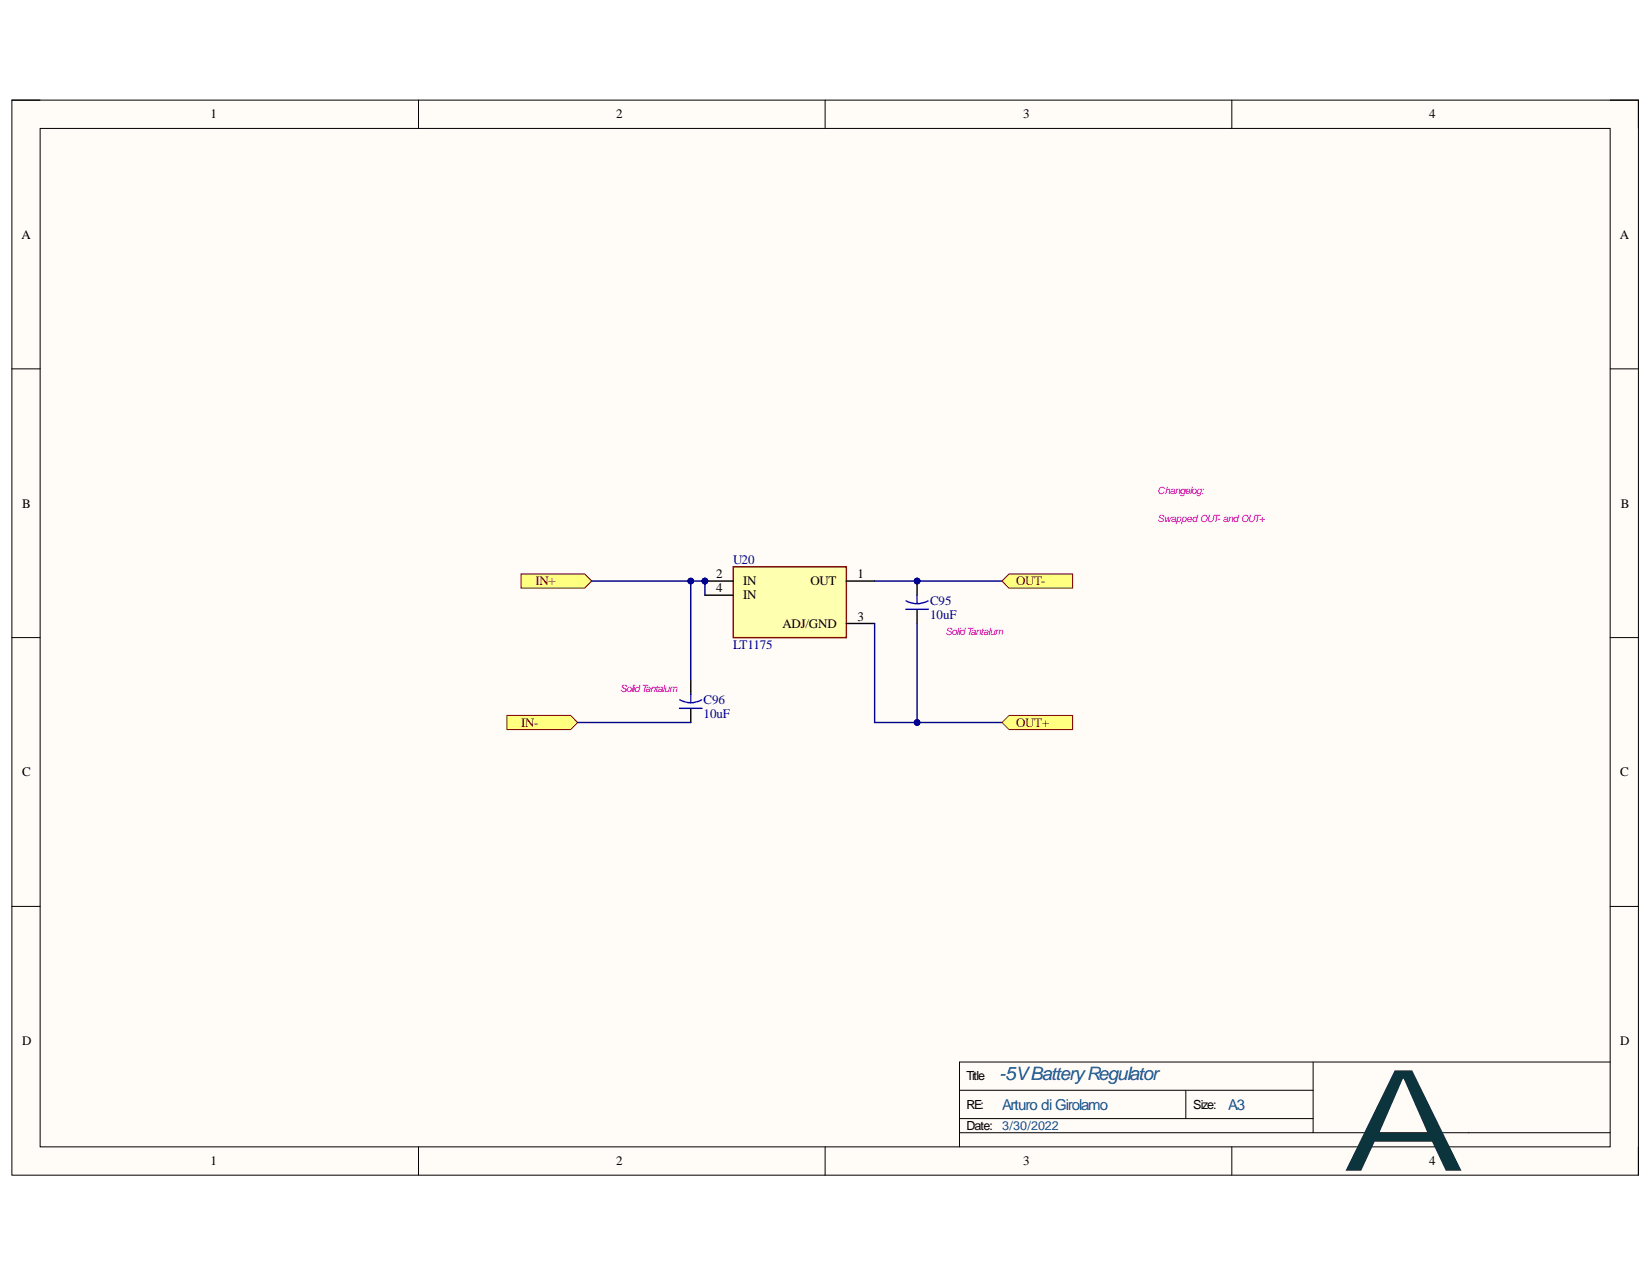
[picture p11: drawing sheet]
<svg xmlns="http://www.w3.org/2000/svg" width="279mm" height="216mm" viewBox="0 0 279 216" stroke-linecap="round" stroke-linejoin="round" font-family="sans-serif">
<defs><g id="words">
<text font-size="23.9" fill="#0c343d" x="227.1" y="198.1">A</text>
<text font-size="3.1" fill="#0b5394" x="169.1" y="182.8">-5VBatteryRegulator</text>
<g font-size="2.5" fill="#0b5394">
<text x="169.6" y="187.8">Arturo di Girolamo</text>
<text x="207.8" y="187.8">A3</text>
</g>
<g font-size="2.2">
<text x="35.6" y="20">1</text>
<text x="104.3" y="20">2</text>
<text x="173.1" y="20">3</text>
<text x="241.9" y="20">4</text>
<text x="3.6" y="40.4">A</text>
<text x="274.1" y="40.4">A</text>
<text x="3.7" y="85.9">B</text>
<text x="274.3" y="85.9">B</text>
<text x="121.2" y="97.8">2</text>
<text x="121.2" y="100.2">4</text>
<text x="125.8" y="99">IN</text>
<text x="125.8" y="101.4">IN</text>
<text x="137.2" y="99">OUT</text>
<text x="145.1" y="97.8">1</text>
<text x="132.4" y="106.2">ADJ/GND</text>
<text x="145.1" y="105">3</text>
<text x="3.7" y="131.3">C</text>
<text x="274.2" y="131.3">C</text>
<text x="3.7" y="176.8">D</text>
<text x="274.2" y="176.8">D</text>
<text x="35.6" y="197.2">1</text>
<text x="104.3" y="197.2">2</text>
<text x="173.1" y="197.2">3</text>
<text x="241.9" y="197.2">4</text>
</g>
<g font-size="2.2" fill="#000080">
<text x="124.1" y="95.4">U20</text>
<text x="157.4" y="102.4">C95</text>
<text x="157.4" y="104.8">10uF</text>
<text x="124.1" y="109.7">LT1175</text>
<text x="119.1" y="119.1">C96</text>
<text x="119.1" y="121.5">10uF</text>
</g>
<g font-size="2.2" fill="#800000">
<text x="90.6" y="99">IN+</text>
<text x="172" y="99">OUT-</text>
<text x="88.2" y="122.9">IN-</text>
<text x="172" y="122.9">OUT+</text>
</g>
<g font-size="2.1">
<text x="163.6" y="182.8">Title</text>
<text x="163.6" y="191.2">Date:</text>
<text x="163.6" y="187.6">RE:</text>
<text x="201.9" y="187.6">Size:</text>
</g>
<text font-size="2.1" fill="#0b5394" x="169.6" y="191.2">3/30/2022</text>
<g font-size="1.7" fill="#f0f">
<text x="195.9" y="83.6">Changelog:</text>
<text x="195.9" y="88.3">SwappedOUT- andOUT+</text>
<text x="160" y="107.5">SolidTantalum</text>
<text x="104.9" y="117.1">SolidTantalum</text>
</g>
</g></defs>
<path d="M2 16.9h275.3v181.9h-275.3z" fill-rule="evenodd" fill="#fffcf8"/>
<path d="M2 16.9h275.3v181.9h-275.3z" fill="none" stroke="#000" stroke-width=".17"/>
<path d="M6.8 21.7h265.7v172.3h-265.7z" fill-rule="evenodd" fill="#fffcf8"/>
<g fill="none" stroke="#000" stroke-width=".17">
<path d="M2 16.9h4.8M70.8 16.9v4.8M139.6 16.9v4.8M208.5 16.9v4.8M272.5 16.9h4.8v4.8M6.8 21.7h265.7v172.3h-265.7zM2 62.4h4.8M272.5 62.4h4.8M2 107.9h4.8M272.5 107.9h4.8M2 153.4h4.8M272.5 153.4h4.8"/>
<path d="M222.2 179.7v12M272.5 179.7h-110.1v14.3M70.8 194v4.8M139.6 194v4.8M162.4 184.5h59.8M162.4 191.7h110.1M162.4 189.3h59.8M200.7 184.5v4.8M208.5 194v4.8M277.3 194v4.8"/>
</g>
<path d="M116.9 115.1v2.4M116.9 119.9v2.3" fill="none" stroke="#000" stroke-width=".24"/>
<path d="M115 119.9h3.8M115 118.4l.8 .3 1.1 .2M116.9 117.5v1.4M118.8 118.4l-.8 .3-1.1 .2" fill="none" stroke="#00f" stroke-width=".24"/>
<circle cx="155.2" cy="98.3" r=".48" fill="#000080"/>
<circle cx="155.2" cy="98.3" r=".48" fill="none" stroke="#000080" stroke-width=".17"/>
<path d="M155.2 98.3v2.4M155.2 103.1v2.4" fill="none" stroke="#000" stroke-width=".24"/>
<circle cx="155.2" cy="98.3" r=".48" fill="#000080"/>
<circle cx="155.2" cy="98.3" r=".48" fill="none" stroke="#000080" stroke-width=".17"/>
<path d="M153.3 103.1h3.8M153.3 101.7l.8 .3 1.1 .1M155.2 100.7v1.4M157.1 101.7l-.8 .3-1.1 .1" fill="none" stroke="#00f" stroke-width=".24"/>
<path d="M88.2 97.1h10.7l1.2 1.2-1.2 1.2h-10.7z" fill-rule="evenodd" fill="#ffff80"/>
<path d="M88.2 97.1h10.7l1.2 1.2-1.2 1.2h-10.7z" fill="none" stroke="#800000" stroke-width=".17"/>
<path d="M85.8 121h10.8l1.1 1.2-1.1 1.2h-10.8z" fill-rule="evenodd" fill="#ffff80"/>
<path d="M85.8 121h10.8l1.1 1.2-1.1 1.2h-10.8z" fill="none" stroke="#800000" stroke-width=".17"/>
<path d="M100.1 98.3h16.8v16.8" fill="none" stroke="#000080" stroke-width=".24"/>
<circle cx="116.9" cy="98.3" r=".48" fill="#000080"/>
<circle cx="116.9" cy="98.3" r=".48" fill="none" stroke="#000080" stroke-width=".17"/>
<path d="M148 98.3h21.6" fill="none" stroke="#000080" stroke-width=".24"/>
<circle cx="155.2" cy="98.3" r=".48" fill="#000080"/>
<circle cx="155.2" cy="98.3" r=".48" fill="none" stroke="#000080" stroke-width=".17"/>
<path d="M116.9 98.3h2.4v2.4" fill="none" stroke="#000080" stroke-width=".24"/>
<circle cx="119.3" cy="98.3" r=".48" fill="#000080"/>
<circle cx="119.3" cy="98.3" r=".48" fill="none" stroke="#000080" stroke-width=".17"/>
<circle cx="116.9" cy="98.3" r=".48" fill="#000080"/>
<circle cx="116.9" cy="98.3" r=".48" fill="none" stroke="#000080" stroke-width=".17"/>
<circle cx="119.3" cy="98.3" r=".48" fill="#000080"/>
<circle cx="119.3" cy="98.3" r=".48" fill="none" stroke="#000080" stroke-width=".17"/>
<path d="M124.1 95.9h19.1v12h-19.1z" fill-rule="evenodd" fill="#ffffb0"/>
<path d="M124.1 95.9h19.1v12h-19.1z" fill="none" stroke="#800000" stroke-width=".24"/>
<path d="M119.3 98.3h4.8" fill="none" stroke="#000" stroke-width=".24"/>
<circle cx="119.3" cy="98.3" r=".48" fill="#000080"/>
<circle cx="119.3" cy="98.3" r=".48" fill="none" stroke="#000080" stroke-width=".17"/>
<path d="M143.2 98.3h4.8M119.3 100.7h4.8M143.2 105.5h4.8" fill="none" stroke="#000" stroke-width=".24"/>
<path d="M148 105.5v16.7h21.6M97.7 122.2h19.2" fill="none" stroke="#000080" stroke-width=".24"/>
<circle cx="155.2" cy="122.2" r=".48" fill="#000080"/>
<circle cx="155.2" cy="122.2" r=".48" fill="none" stroke="#000080" stroke-width=".17"/>
<path d="M155.2 105.5v16.7" fill="none" stroke="#000080" stroke-width=".24"/>
<circle cx="155.2" cy="122.2" r=".48" fill="#000080"/>
<circle cx="155.2" cy="122.2" r=".48" fill="none" stroke="#000080" stroke-width=".17"/>
<path d="M169.6 122.2l1.2-1.1h10.7v2.3h-10.7z" fill-rule="evenodd" fill="#ffff80"/>
<path d="M169.6 122.2l1.2-1.1h10.7v2.3h-10.7z" fill="none" stroke="#800000" stroke-width=".17"/>
<path d="M169.6 98.3l1.2-1.2h10.7v2.4h-10.7z" fill-rule="evenodd" fill="#ffff80"/>
<path d="M169.6 98.3l1.2-1.2h10.7v2.4h-10.7z" fill="none" stroke="#800000" stroke-width=".17"/>
<use href="#words"/>
</svg>
